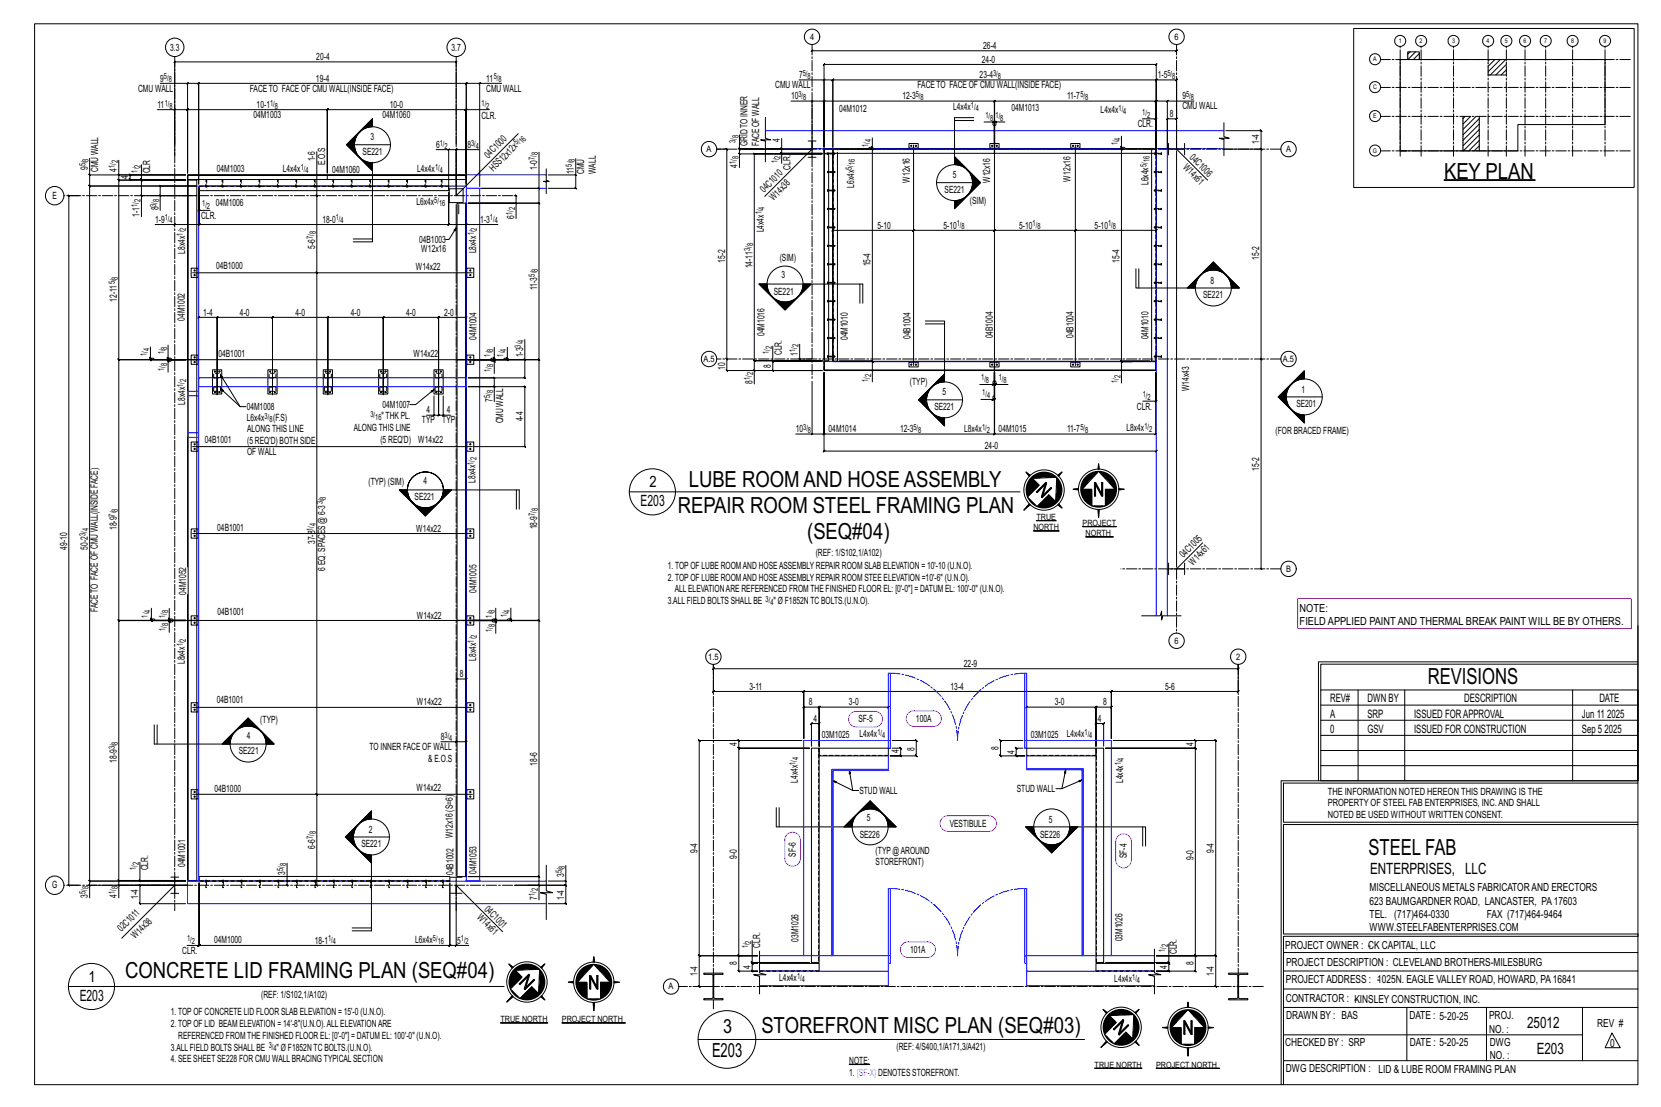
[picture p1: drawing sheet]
<svg xmlns="http://www.w3.org/2000/svg" width="914mm" height="610mm" viewBox="0 0 914 610" stroke-linecap="round" stroke-linejoin="round" font-family="sans-serif">
<defs><g id="words">
<g font-size="12.2">
<text x="795" y="98">KEY PLAN</text>
<text x="379" y="268">LUBE ROOM AND HOSE ASSEMBLY</text>
<text x="373" y="282">REPAIR ROOM STEEL FRAMING PLAN</text>
<text x="444" y="297">(SEQ#04)</text>
<text x="786" y="377">REVISIONS</text>
<text x="753" y="471">STEEL FAB</text>
<text x="69" y="538">CONCRETE LID FRAMING PLAN (SEQ#04)</text>
<text x="419" y="569">STOREFRONT MISC PLAN (SEQ#03)</text>
</g>
<g font-size="10.7">
<text x="398" y="569">3</text>
<text x="392" y="582">E203</text>
</g>
<g font-size="8.6">
<text x="358" y="268">2</text>
<text x="353" y="279">E203</text>
<text x="754" y="481">ENTERPRISES, LLC</text>
<text x="49" y="541">1</text>
<text x="44" y="551">E203</text>
<text x="841" y="566">25012</text>
<text x="846" y="580">E203</text>
</g>
<g font-size="6.4">
<text x="732" y="386">REV#</text>
<text x="753" y="386">DWN BY</text>
<text x="806" y="386">DESCRIPTION</text>
<text x="880" y="386">DATE</text>
<text x="732" y="395">A</text>
<text x="753" y="395">SRP</text>
<text x="778" y="395">ISSUED FORAPPROVAL</text>
<text x="871" y="395">Jun 11</text>
<text x="885" y="395">2025</text>
<text x="732" y="404">0</text>
<text x="753" y="404">GSV</text>
<text x="778" y="404">ISSUED FOR CONSTRUCTION</text>
<text x="871" y="404">Sep 5</text>
<text x="883" y="404">2025</text>
</g>
<g font-size="6.1">
<text x="715" y="337">NOTE:</text>
<text x="715" y="344">FIELD APPLIED PAINT AND THERMAL BREAK PAINT WILL BE BY OTHERS.</text>
<text x="754" y="491">MISCELLANEOUS METALS FABRICATORAND ERECTORS</text>
<text x="754" y="498">623 BAUMGARDNER ROAD, LANCASTER, PA17603</text>
<text x="754" y="505">TEL. (717)464-0330</text>
<text x="819" y="505">FAX (717)464-9464</text>
<text x="754" y="513">WWW.STEELFABENTERPRISES.COM</text>
<text x="708" y="523">PROJECT OWNER : -CK CAPITAL, LLC</text>
<text x="708" y="532">PROJECT DESCRIPTION : CLEVELAND BROTHERS-MILESBURG</text>
<text x="708" y="541">PROJECTADDRESS : -1025N. EAGLE VALLEY ROAD, HOWARD, PA16841</text>
<text x="708" y="552">CONTRACTOR : -KINSLEY CONSTRUCTION, INC.</text>
<text x="708" y="561">DRAWN BY : BAS</text>
<text x="776" y="561">DATE : 5-20-25</text>
<text x="820" y="561">PROJ.</text>
<text x="820" y="569">NO. :</text>
<text x="879" y="566">REV #</text>
<text x="708" y="576">CHECKED BY : SRP</text>
<text x="776" y="576">DATE : 5-20-25</text>
<text x="820" y="576">DWG</text>
<text x="886" y="577">0</text>
<text x="820" y="583">NO. :</text>
<text x="708" y="590">DWG DESCRIPTION : LID &amp; LUBE ROOM FRAMING PLAN</text>
</g>
<g font-size="5.5">
<text x="94" y="28">3.3</text>
<text x="249" y="28">3.7</text>
<text x="541" y="27">26-4</text>
<text x="174" y="33">20-4</text>
<text x="541" y="34">24-0</text>
<text x="88" y="45">9</text>
<text x="174" y="45">19-4</text>
<text x="268" y="45">11</text>
<text x="440" y="43">7</text>
<text x="539" y="43">23-4</text>
<text x="637" y="43">1-5</text>
<text x="76" y="50">CMU WALL</text>
<text x="138" y="50">FACETO FACE OF CMU WALL(INSIDE FACE)</text>
<text x="268" y="50">CMU WALL</text>
<text x="427" y="49">CMU WALL</text>
<text x="505" y="49">FACETO FACE OF CMU WALL(INSIDE FACE)</text>
<text x="87" y="59">11</text>
<text x="141" y="59">10-1</text>
<text x="215" y="59">10-0</text>
<text x="435" y="55">10</text>
<text x="497" y="55">12-3</text>
<text x="587" y="55">11-7</text>
<text x="651" y="55">9</text>
<text x="139" y="65">04M1003</text>
<text x="211" y="65">04M1060</text>
<text x="265" y="65">CLR.</text>
<text x="462" y="62">04M1012</text>
<text x="525" y="61">L4x4x</text>
<text x="557" y="61">04M1013</text>
<text x="606" y="62">L4x4x</text>
<text x="644" y="64">8</text>
<text x="651" y="60">CMU WALL</text>
<text x="626" y="70">CLR.</text>
<text x="204" y="77">3</text>
<text x="240" y="81">6</text>
<text x="257" y="81">8</text>
<text x="411" y="81" transform="rotate(-90 411 81)">GRID TO INNER</text>
<text x="418" y="81" transform="rotate(-90 418 81)">FACE OF WALL</text>
<text x="429" y="78" transform="rotate(-90 429 78)">4</text>
<text x="693" y="79" transform="rotate(-90 693 79)">1-4</text>
<text x="173" y="89" transform="rotate(-90 173 89)">1-6</text>
<text x="200" y="85">SE221</text>
<text x="269" y="87" transform="rotate(-45 269 87)">04C10</text>
<text x="655" y="87" transform="rotate(45 655 87)">04C10</text>
<text x="48" y="94" transform="rotate(-90 48 94)">9</text>
<text x="54" y="95" transform="rotate(-90 54 95)">CMU WALL</text>
<text x="64" y="95" transform="rotate(-90 64 95)">4</text>
<text x="83" y="96" transform="rotate(-90 83 96)">CLR</text>
<text x="119" y="95">04M1003</text>
<text x="156" y="95">L4x4x</text>
<text x="179" y="91" transform="rotate(-90 179 91)">E.O.S</text>
<text x="183" y="95">04M1060</text>
<text x="230" y="95">L4x4x</text>
<text x="272" y="95" transform="rotate(-45 272 95)">HS 12x12x</text>
<text x="296" y="94" transform="rotate(-90 296 94)">1-0</text>
<text x="316" y="96" transform="rotate(-90 316 96)">11</text>
<text x="322" y="96" transform="rotate(-90 322 96)">CMU</text>
<text x="328" y="96" transform="rotate(-90 328 96)">WALL</text>
<text x="406" y="92" transform="rotate(-90 406 92)">4</text>
<text x="435" y="93" transform="rotate(-90 435 93)">CLR.</text>
<text x="651" y="92" transform="rotate(45 651 92)">W14x61</text>
<text x="71" y="99" transform="rotate(-90 71 99)">4</text>
<text x="501" y="101" transform="rotate(-90 501 101)">W12x16</text>
<text x="525" y="98">5</text>
<text x="545" y="101" transform="rotate(-90 545 101)">W12x16</text>
<text x="589" y="100" transform="rotate(-90 589 100)">W12x16</text>
<text x="632" y="102" transform="rotate(-90 632 102)">L6x4x</text>
<text x="664" y="96" transform="rotate(45 664 96)">6</text>
<text x="421" y="106" transform="rotate(-45 421 106)">04C1010</text>
<text x="470" y="103" transform="rotate(-90 470 103)">L6x4x</text>
<text x="520" y="106">SE221</text>
<text x="29" y="110">E</text>
<text x="119" y="114">04M1006</text>
<text x="229" y="113">L6x4x</text>
<text x="426" y="111" transform="rotate(-45 426 111)">W14x38</text>
<text x="534" y="113">(SIM)</text>
<text x="77" y="119" transform="rotate(-90 77 119)">1-1</text>
<text x="87" y="116" transform="rotate(-90 87 116)">8</text>
<text x="85" y="123">1-9</text>
<text x="111" y="121">CLR.</text>
<text x="177" y="123">18-0</text>
<text x="264" y="123">1-3</text>
<text x="283" y="120" transform="rotate(-90 283 120)">6</text>
<text x="483" y="126">5-10</text>
<text x="519" y="126">5-10</text>
<text x="561" y="126">5-10</text>
<text x="603" y="126">5-10</text>
<text x="420" y="128" transform="rotate(-90 420 128)">L4x4x</text>
<text x="173" y="137" transform="rotate(-90 173 137)">5-6</text>
<text x="231" y="134">04B1003</text>
<text x="102" y="140" transform="rotate(-90 102 140)">L8x4x</text>
<text x="232" y="139">W12x16</text>
<text x="262" y="139" transform="rotate(-90 262 139)">L8x4x</text>
<text x="429" y="144">(SIM)</text>
<text x="693" y="143" transform="rotate(-90 693 143)">15-2</text>
<text x="119" y="148">04B1000</text>
<text x="229" y="149">W14x22</text>
<text x="399" y="145" transform="rotate(-90 399 145)">15-2</text>
<text x="414" y="148" transform="rotate(-90 414 148)">14-11</text>
<text x="479" y="147" transform="rotate(-90 479 147)">15-4</text>
<text x="616" y="145" transform="rotate(-90 616 145)">15-4</text>
<text x="430" y="153">3</text>
<text x="296" y="160" transform="rotate(-90 296 160)">11-3</text>
<text x="666" y="156">8</text>
<text x="64" y="166" transform="rotate(-90 64 166)">12-11</text>
<text x="426" y="163">SE221</text>
<text x="662" y="164">SE221</text>
<text x="112" y="174">1-4</text>
<text x="132" y="174">4-0</text>
<text x="163" y="174">4-0</text>
<text x="193" y="174">4-0</text>
<text x="224" y="174">4-0</text>
<text x="244" y="174">2-0</text>
<text x="102" y="177" transform="rotate(-90 102 177)">04M1002</text>
<text x="421" y="185" transform="rotate(-90 421 185)">04M1016</text>
<text x="262" y="187" transform="rotate(-90 262 187)">04M1004</text>
<text x="467" y="187" transform="rotate(-90 467 187)">04M1010</text>
<text x="501" y="187" transform="rotate(-90 501 187)">04B1004</text>
<text x="547" y="186" transform="rotate(-90 547 186)">04B1004</text>
<text x="591" y="186" transform="rotate(-90 591 186)">04B1004</text>
<text x="632" y="187" transform="rotate(-90 632 187)">04M1010</text>
<text x="120" y="196">04B1001</text>
<text x="228" y="196">W14x22</text>
<text x="288" y="197" transform="rotate(-90 288 197)">1-3</text>
<text x="430" y="196" transform="rotate(-90 430 196)">CLR.</text>
<text x="439" y="196" transform="rotate(-90 439 196)">1</text>
<text x="399" y="204" transform="rotate(-90 399 204)">10</text>
<text x="424" y="202" transform="rotate(-90 424 202)">8</text>
<text x="414" y="211" transform="rotate(-90 414 211)">8</text>
<text x="501" y="212">(TYP)</text>
<text x="655" y="216" transform="rotate(-90 655 216)">W14x43</text>
<text x="271" y="221" transform="rotate(-90 271 221)">7</text>
<text x="519" y="218">5</text>
<text x="717" y="216">1</text>
<text x="102" y="223" transform="rotate(-90 102 223)">L8x4x</text>
<text x="136" y="226">04M1008</text>
<text x="211" y="225">04M1007</text>
<text x="235" y="228">4</text>
<text x="246" y="228">4</text>
<text x="514" y="226">SE221</text>
<text x="626" y="226">CLR.</text>
<text x="714" y="224">SE201</text>
<text x="136" y="232">L6x4x</text>
<text x="150" y="232">(F.S)</text>
<text x="210" y="231">&quot; THK PL.</text>
<text x="232" y="233">TYP</text>
<text x="243" y="233">TYP</text>
<text x="277" y="233" transform="rotate(-90 277 233)">CMU WALL</text>
<text x="288" y="232" transform="rotate(-90 288 232)">4-4</text>
<text x="136" y="238">ALONG THIS LINE</text>
<text x="195" y="237">ALONG THIS LINE</text>
<text x="438" y="238">10</text>
<text x="456" y="238">04M1014</text>
<text x="495" y="238">12-3</text>
<text x="531" y="238">L8x4x</text>
<text x="550" y="238">04M1015</text>
<text x="587" y="238">11-7</text>
<text x="620" y="237">L8x4x</text>
<text x="702" y="239">(FOR BRACED FRAME)</text>
<text x="113" y="244">04B1001</text>
<text x="136" y="244">(5 REQ'D) BOTH SIDE</text>
<text x="209" y="244">(5 REQ'D)</text>
<text x="230" y="244">W14x22</text>
<text x="136" y="251">OF WALL</text>
<text x="542" y="247">24-0</text>
<text x="693" y="259" transform="rotate(-90 693 259)">15-2</text>
<text x="203" y="267">(TYP) (SIM)</text>
<text x="233" y="266">4</text>
<text x="262" y="266" transform="rotate(-90 262 266)">L8x4x</text>
<text x="228" y="276">SE221</text>
<text x="64" y="292" transform="rotate(-90 64 292)">18-9</text>
<text x="120" y="292">04B1001</text>
<text x="229" y="293">W14x22</text>
<text x="296" y="292" transform="rotate(-90 296 292)">18-9</text>
<text x="173" y="300" transform="rotate(-90 173 300)">37-8</text>
<text x="661" y="298" transform="rotate(-45 661 298)">5</text>
<text x="37" y="303" transform="rotate(-90 37 303)">49-10</text>
<text x="48" y="303" transform="rotate(-90 48 303)">50-2</text>
<text x="449" y="306">(REF: 1/S102,1/A102)</text>
<text x="652" y="307" transform="rotate(-45 652 307)">04C10</text>
<text x="657" y="311" transform="rotate(-45 657 311)">W14x61</text>
<text x="179" y="314" transform="rotate(-90 179 314)">6 EQ. SPACES @ 6-3</text>
<text x="368" y="313">1. TOPOF LUBE ROOMAND HOSEASSEMBLYREPAIR ROOM SLAB ELEVATION = 10'-10 (U.N.O).</text>
<text x="368" y="320">2. TOPOF LUBE ROOMAND HOSEASSEMBLYREPAIR ROOM STEE ELEVATION =10'-6&quot; (U.N.O).</text>
<text x="102" y="328" transform="rotate(-90 102 328)">04M1052</text>
<text x="262" y="326" transform="rotate(-90 262 326)">04M1005</text>
<text x="371" y="326">ALLELEVATIONARE REFERENCED FROMTHE FINISHED FLOOR EL: [0'-0&quot;] = DATUM EL: 100'-0&quot; (U.N.O).</text>
<text x="368" y="333">3.ALLFIELD BOLTS SHALLBE</text>
<text x="426" y="333">&quot; Ø F1852N TC BOLTS.(U.N.O).</text>
<text x="54" y="337" transform="rotate(-90 54 337)">FACETO FACE OF CMU WALL(INSIDE FACE)</text>
<text x="120" y="339">04B1001</text>
<text x="229" y="341">W14x22</text>
<text x="102" y="366" transform="rotate(-90 102 366)">L8x4x</text>
<text x="262" y="364" transform="rotate(-90 262 364)">L8x4x</text>
<text x="531" y="367">22-9</text>
<text x="253" y="373">8</text>
<text x="413" y="380">3-11</text>
<text x="523" y="380">13-4</text>
<text x="641" y="380">5-6</text>
<text x="119" y="387">04B1001</text>
<text x="230" y="388">W14x22</text>
<text x="445" y="388">8</text>
<text x="467" y="388">3-0</text>
<text x="581" y="388">3-0</text>
<text x="607" y="388">8</text>
<text x="143" y="398">(TYP)</text>
<text x="448" y="397">4</text>
<text x="473" y="398">SF-5</text>
<text x="504" y="397">100A</text>
<text x="604" y="397">4</text>
<text x="136" y="407">4</text>
<text x="243" y="407">8</text>
<text x="452" y="406">03M1025</text>
<text x="473" y="406">L4x4x</text>
<text x="567" y="406">03M1025</text>
<text x="587" y="406">L4x4x</text>
<text x="203" y="413">TO INNER FACE OF WALL</text>
<text x="406" y="411" transform="rotate(-90 406 411)">4</text>
<text x="503" y="413" transform="rotate(-90 503 413)">8</text>
<text x="550" y="413" transform="rotate(-90 550 413)">8</text>
<text x="657" y="411" transform="rotate(-90 657 411)">4</text>
<text x="131" y="415">SE221</text>
<text x="236" y="420">&amp; E.O.S</text>
<text x="495" y="415" transform="rotate(-90 495 415)">4</text>
<text x="558" y="415" transform="rotate(-90 558 415)">4</text>
<text x="64" y="420" transform="rotate(-90 64 420)">18-9</text>
<text x="296" y="422" transform="rotate(-90 296 422)">18-6</text>
<text x="439" y="431" transform="rotate(-90 439 431)">L4x4x</text>
<text x="618" y="431" transform="rotate(-90 618 431)">L4x4x</text>
<text x="118" y="436">04B1000</text>
<text x="229" y="436">W14x22</text>
<text x="473" y="437">STUD WALL</text>
<text x="560" y="436">STUD WALL</text>
<text x="731" y="438">THE INFORMATION NOTED HEREON THIS DRAWING IS THE</text>
<text x="731" y="444">PROPERTY OF STEEL FAB ENTERPRISES, INC.AND SHALL</text>
<text x="477" y="452">5</text>
<text x="523" y="455">VESTIBULE</text>
<text x="577" y="453">5</text>
<text x="731" y="451">NOTED BE USED WITHOUT WRITTEN CONSENT.</text>
<text x="203" y="459">2</text>
<text x="249" y="462" transform="rotate(-90 249 462)">W12x16 (S=6)</text>
<text x="473" y="461">SE226</text>
<text x="573" y="461">SE226</text>
<text x="173" y="467" transform="rotate(-90 173 467)">6-6</text>
<text x="199" y="466">SE221</text>
<text x="384" y="470" transform="rotate(-90 384 470)">9-4</text>
<text x="406" y="473" transform="rotate(-90 406 473)">9-0</text>
<text x="438" y="472" transform="rotate(-90 438 472)">SF-6</text>
<text x="482" y="470">(TYP@AROUND</text>
<text x="620" y="473" transform="rotate(-90 620 473)">SF-4</text>
<text x="657" y="474" transform="rotate(-90 657 474)">9-0</text>
<text x="668" y="470" transform="rotate(-90 668 470)">9-4</text>
<text x="82" y="479" transform="rotate(-90 82 479)">CLR.</text>
<text x="102" y="477" transform="rotate(-90 102 477)">04M1001</text>
<text x="482" y="477">STOREFRONT)</text>
<text x="157" y="482" transform="rotate(-90 157 482)">3</text>
<text x="250" y="482" transform="rotate(-90 250 482)">04B1002</text>
<text x="262" y="481" transform="rotate(-90 262 481)">04M1053</text>
<text x="310" y="483" transform="rotate(-90 310 483)">3</text>
<text x="29" y="489">G</text>
<text x="48" y="494" transform="rotate(-90 48 494)">3</text>
<text x="64" y="494" transform="rotate(-90 64 494)">4</text>
<text x="76" y="495" transform="rotate(-90 76 495)">1-4</text>
<text x="296" y="496" transform="rotate(-90 296 496)">7</text>
<text x="310" y="495" transform="rotate(-90 310 495)">1-4</text>
<text x="266" y="501" transform="rotate(45 266 501)">04C10</text>
<text x="262" y="505" transform="rotate(45 262 505)">W14x61</text>
<text x="67" y="513" transform="rotate(-45 67 513)">02C101</text>
<text x="275" y="510" transform="rotate(45 275 510)">1</text>
<text x="74" y="517" transform="rotate(-45 74 517)">W14x38</text>
<text x="118" y="519">04M1000</text>
<text x="173" y="520">18-1</text>
<text x="229" y="519">L6x4x</text>
<text x="252" y="520">5</text>
<text x="419" y="522" transform="rotate(-90 419 522)">CLR.</text>
<text x="440" y="519" transform="rotate(-90 440 519)">03M1026</text>
<text x="618" y="518" transform="rotate(-90 618 518)">03M1026</text>
<text x="100" y="525">CLR.</text>
<text x="501" y="525">101A</text>
<text x="648" y="525" transform="rotate(-90 648 525)">CLR.</text>
<text x="406" y="532" transform="rotate(-90 406 532)">8</text>
<text x="413" y="534" transform="rotate(-90 413 534)">4</text>
<text x="642" y="534" transform="rotate(-90 642 534)">4</text>
<text x="657" y="532" transform="rotate(-90 657 532)">8</text>
<text x="384" y="537" transform="rotate(-90 384 537)">1-4</text>
<text x="668" y="537" transform="rotate(-90 668 537)">1-4</text>
<text x="429" y="540">L4x4x</text>
<text x="613" y="541">L4x4x</text>
<text x="144" y="550">(REF: 1/S102,1/A102)</text>
<text x="94" y="559">1. TOPOF CONCRETE LID FLOOR SLAB ELEVATION = 15'-0 (U.N.O).</text>
<text x="94" y="566">2. TOPOF LID BEAM ELEVATION = 14'-8&quot;(U.N.O).ALLELEVATIONARE</text>
<text x="98" y="572">REFERENCED FROMTHE FINISHED FLOOR EL: [0'-0&quot;] = DATUM EL: 100'-0&quot; (U.N.O).</text>
<text x="94" y="579">3.ALLFIELD BOLTS SHALLBE</text>
<text x="152" y="579">&quot; Ø F1852N TC BOLTS.(U.N.O).</text>
<text x="494" y="578">(REF: 4/S400,1/A171,3/A421)</text>
<text x="94" y="585">4. SEE SHEET SE228 FOR CMU WALLBRACING TYPICALSECTION</text>
<text x="468" y="586">NOTE:</text>
<text x="468" y="592">1. (SF-X) DENOTES STOREFRONT.</text>
</g>
<g font-size="4.9">
<text x="446" y="22">4</text>
<text x="647" y="22">6</text>
<text x="389" y="84">A</text>
<text x="708" y="84">A</text>
<text x="387" y="199">A.5</text>
<text x="706" y="199">A.5</text>
<text x="708" y="315">B</text>
<text x="647" y="354">6</text>
<text x="390" y="363">1.5</text>
<text x="681" y="363">2</text>
<text x="368" y="545">A</text>
</g>
<g font-size="4.8">
<text x="571" y="286">TRUE</text>
<text x="569" y="292">NORTH</text>
<text x="596" y="290">PROJECT</text>
<text x="598" y="295">NORTH</text>
<text x="275" y="563">TRUE NORTH</text>
<text x="309" y="563">PROJECT NORTH</text>
<text x="603" y="588">TRUE NORTH</text>
<text x="636" y="588">PROJECT NORTH</text>
</g>
<g font-size="4.7">
<text x="442" y="42">5/</text>
<text x="547" y="42">3/</text>
<text x="643" y="42">5/</text>
<text x="90" y="44">5/</text>
<text x="93" y="45">8</text>
<text x="272" y="44">5/</text>
<text x="274" y="45">8</text>
<text x="445" y="43">8</text>
<text x="549" y="43">8</text>
<text x="645" y="43">8</text>
<text x="440" y="53">3/</text>
<text x="504" y="53">5/</text>
<text x="595" y="53">5/</text>
<text x="653" y="53">5/</text>
<text x="91" y="58">1/</text>
<text x="93" y="60">8</text>
<text x="149" y="58">1/</text>
<text x="151" y="60">8</text>
<text x="265" y="58">1/</text>
<text x="268" y="60">2</text>
<text x="442" y="55">8</text>
<text x="507" y="55">8</text>
<text x="535" y="60">1/</text>
<text x="597" y="55">8</text>
<text x="656" y="55">8</text>
<text x="537" y="61">4</text>
<text x="542" y="65">1/</text>
<text x="548" y="65">1/</text>
<text x="616" y="61">1/</text>
<text x="618" y="63">4</text>
<text x="629" y="63">1/</text>
<text x="631" y="65">2</text>
<text x="545" y="67">8</text>
<text x="551" y="67">8</text>
<text x="407" y="76" transform="rotate(-90 407 76)">8</text>
<text x="617" y="78" transform="rotate(-90 617 78)">4</text>
<text x="242" y="80">1/</text>
<text x="245" y="82">2</text>
<text x="259" y="80">3/</text>
<text x="262" y="82">4</text>
<text x="285" y="80" transform="rotate(-45 285 80)">5/</text>
<text x="288" y="79" transform="rotate(-45 288 79)">16</text>
<text x="405" y="79" transform="rotate(-90 405 79)">3/</text>
<text x="478" y="81" transform="rotate(-90 478 81)">1/</text>
<text x="480" y="78" transform="rotate(-90 480 78)">4</text>
<text x="615" y="80" transform="rotate(-90 615 80)">1/</text>
<text x="49" y="89" transform="rotate(-90 49 89)">8</text>
<text x="294" y="88" transform="rotate(-90 294 88)">7/</text>
<text x="296" y="86" transform="rotate(-90 296 86)">8</text>
<text x="316" y="89" transform="rotate(-90 316 89)">8</text>
<text x="407" y="88" transform="rotate(-90 407 88)">8</text>
<text x="428" y="90" transform="rotate(-90 428 90)">1/</text>
<text x="430" y="87" transform="rotate(-90 430 87)">2</text>
<text x="633" y="89" transform="rotate(-90 633 89)">16</text>
<text x="47" y="92" transform="rotate(-90 47 92)">5/</text>
<text x="63" y="93" transform="rotate(-90 63 93)">1/</text>
<text x="65" y="90" transform="rotate(-90 65 90)">2</text>
<text x="76" y="95" transform="rotate(-90 76 95)">1/</text>
<text x="77" y="92" transform="rotate(-90 77 92)">2</text>
<text x="166" y="94">1/</text>
<text x="168" y="95">4</text>
<text x="240" y="94">1/</text>
<text x="242" y="95">4</text>
<text x="315" y="92" transform="rotate(-90 315 92)">5/</text>
<text x="405" y="90" transform="rotate(-90 405 90)">1/</text>
<text x="469" y="94" transform="rotate(-90 469 94)">5/</text>
<text x="471" y="91" transform="rotate(-90 471 91)">16</text>
<text x="631" y="92" transform="rotate(-90 631 92)">5/</text>
<text x="77" y="111" transform="rotate(-90 77 111)">2</text>
<text x="86" y="114" transform="rotate(-90 86 114)">3/</text>
<text x="88" y="111" transform="rotate(-90 88 111)">8</text>
<text x="111" y="114">1/</text>
<text x="239" y="112">5/</text>
<text x="242" y="113">16</text>
<text x="76" y="114" transform="rotate(-90 76 114)">1/</text>
<text x="114" y="115">2</text>
<text x="282" y="118" transform="rotate(-90 282 118)">1/</text>
<text x="284" y="116" transform="rotate(-90 284 116)">2</text>
<text x="419" y="118" transform="rotate(-90 419 118)">1/</text>
<text x="421" y="115" transform="rotate(-90 421 115)">4</text>
<text x="91" y="121">1/</text>
<text x="93" y="123">4</text>
<text x="185" y="121">1/</text>
<text x="187" y="123">4</text>
<text x="270" y="121">1/</text>
<text x="272" y="123">4</text>
<text x="527" y="125">1/</text>
<text x="568" y="125">1/</text>
<text x="610" y="125">1/</text>
<text x="101" y="130" transform="rotate(-90 101 130)">1/</text>
<text x="102" y="127" transform="rotate(-90 102 127)">2</text>
<text x="172" y="132" transform="rotate(-90 172 132)">7/</text>
<text x="174" y="129" transform="rotate(-90 174 129)">8</text>
<text x="261" y="130" transform="rotate(-90 261 130)">1/</text>
<text x="263" y="127" transform="rotate(-90 263 127)">2</text>
<text x="529" y="126">8</text>
<text x="571" y="126">8</text>
<text x="613" y="126">8</text>
<text x="415" y="136" transform="rotate(-90 415 136)">8</text>
<text x="413" y="138" transform="rotate(-90 413 138)">3/</text>
<text x="296" y="150" transform="rotate(-90 296 150)">8</text>
<text x="65" y="154" transform="rotate(-90 65 154)">8</text>
<text x="294" y="152" transform="rotate(-90 294 152)">5/</text>
<text x="63" y="157" transform="rotate(-90 63 157)">5/</text>
<text x="287" y="191" transform="rotate(-90 287 191)">3/</text>
<text x="288" y="189" transform="rotate(-90 288 189)">4</text>
<text x="440" y="191" transform="rotate(-90 440 191)">2</text>
<text x="81" y="196" transform="rotate(-90 81 196)">1/</text>
<text x="82" y="194" transform="rotate(-90 82 194)">4</text>
<text x="90" y="195" transform="rotate(-90 90 195)">1/</text>
<text x="92" y="193" transform="rotate(-90 92 193)">8</text>
<text x="270" y="196" transform="rotate(-90 270 196)">1/</text>
<text x="272" y="194" transform="rotate(-90 272 194)">8</text>
<text x="277" y="196" transform="rotate(-90 277 196)">1/</text>
<text x="279" y="194" transform="rotate(-90 279 194)">4</text>
<text x="423" y="195" transform="rotate(-90 423 195)">1/</text>
<text x="425" y="192" transform="rotate(-90 425 192)">2</text>
<text x="438" y="194" transform="rotate(-90 438 194)">1/</text>
<text x="92" y="202" transform="rotate(-90 92 202)">8</text>
<text x="272" y="202" transform="rotate(-90 272 202)">8</text>
<text x="90" y="204" transform="rotate(-90 90 204)">1/</text>
<text x="270" y="205" transform="rotate(-90 270 205)">1/</text>
<text x="413" y="209" transform="rotate(-90 413 209)">1/</text>
<text x="415" y="207" transform="rotate(-90 415 207)">2</text>
<text x="480" y="208" transform="rotate(-90 480 208)">2</text>
<text x="540" y="209">1/</text>
<text x="550" y="209">1/</text>
<text x="617" y="208" transform="rotate(-90 617 208)">2</text>
<text x="101" y="213" transform="rotate(-90 101 213)">1/</text>
<text x="102" y="210" transform="rotate(-90 102 210)">2</text>
<text x="478" y="210" transform="rotate(-90 478 210)">1/</text>
<text x="543" y="211">8</text>
<text x="552" y="211">8</text>
<text x="615" y="211" transform="rotate(-90 615 211)">1/</text>
<text x="270" y="219" transform="rotate(-90 270 219)">5/</text>
<text x="272" y="217" transform="rotate(-90 272 217)">8</text>
<text x="541" y="218">1/</text>
<text x="543" y="219">4</text>
<text x="629" y="219">1/</text>
<text x="632" y="220">2</text>
<text x="146" y="230">3/</text>
<text x="148" y="232">8</text>
<text x="204" y="230">3/</text>
<text x="207" y="231">16</text>
<text x="442" y="237">3/</text>
<text x="445" y="238">8</text>
<text x="503" y="237">5/</text>
<text x="505" y="238">8</text>
<text x="541" y="237">1/</text>
<text x="543" y="238">2</text>
<text x="595" y="237">5/</text>
<text x="597" y="238">8</text>
<text x="630" y="236">1/</text>
<text x="633" y="238">2</text>
<text x="261" y="256" transform="rotate(-90 261 256)">1/</text>
<text x="262" y="253" transform="rotate(-90 262 253)">2</text>
<text x="179" y="275" transform="rotate(-90 179 275)">8</text>
<text x="65" y="282" transform="rotate(-90 65 282)">8</text>
<text x="178" y="278" transform="rotate(-90 178 278)">3/</text>
<text x="296" y="282" transform="rotate(-90 296 282)">8</text>
<text x="63" y="284" transform="rotate(-90 63 284)">7/</text>
<text x="294" y="284" transform="rotate(-90 294 284)">7/</text>
<text x="49" y="293" transform="rotate(-90 49 293)">4</text>
<text x="172" y="292" transform="rotate(-90 172 292)">1/</text>
<text x="174" y="290" transform="rotate(-90 174 290)">4</text>
<text x="47" y="295" transform="rotate(-90 47 295)">3/</text>
<text x="421" y="331">3/</text>
<text x="424" y="333">4</text>
<text x="81" y="340" transform="rotate(-90 81 340)">1/</text>
<text x="83" y="337" transform="rotate(-90 83 337)">4</text>
<text x="91" y="340" transform="rotate(-90 91 340)">1/</text>
<text x="93" y="338" transform="rotate(-90 93 338)">8</text>
<text x="271" y="340" transform="rotate(-90 271 340)">1/</text>
<text x="272" y="337" transform="rotate(-90 272 337)">8</text>
<text x="279" y="340" transform="rotate(-90 279 340)">1/</text>
<text x="281" y="337" transform="rotate(-90 281 337)">4</text>
<text x="91" y="347" transform="rotate(-90 91 347)">1/</text>
<text x="93" y="345" transform="rotate(-90 93 345)">8</text>
<text x="272" y="345" transform="rotate(-90 272 345)">8</text>
<text x="102" y="353" transform="rotate(-90 102 353)">2</text>
<text x="261" y="354" transform="rotate(-90 261 354)">1/</text>
<text x="263" y="351" transform="rotate(-90 263 351)">2</text>
<text x="271" y="348" transform="rotate(-90 271 348)">1/</text>
<text x="101" y="356" transform="rotate(-90 101 356)">1/</text>
<text x="245" y="406">3/</text>
<text x="247" y="408">4</text>
<text x="483" y="405">1/</text>
<text x="486" y="406">4</text>
<text x="597" y="405">1/</text>
<text x="600" y="407">4</text>
<text x="63" y="413" transform="rotate(-90 63 413)">3/</text>
<text x="65" y="410" transform="rotate(-90 65 410)">8</text>
<text x="440" y="419" transform="rotate(-90 440 419)">4</text>
<text x="619" y="419" transform="rotate(-90 619 419)">4</text>
<text x="438" y="421" transform="rotate(-90 438 421)">1/</text>
<text x="617" y="421" transform="rotate(-90 617 421)">1/</text>
<text x="172" y="462" transform="rotate(-90 172 462)">7/</text>
<text x="174" y="459" transform="rotate(-90 174 459)">8</text>
<text x="75" y="479" transform="rotate(-90 75 479)">1/</text>
<text x="76" y="477" transform="rotate(-90 76 477)">2</text>
<text x="156" y="480" transform="rotate(-90 156 480)">5/</text>
<text x="157" y="477" transform="rotate(-90 157 477)">8</text>
<text x="311" y="478" transform="rotate(-90 311 478)">8</text>
<text x="309" y="481" transform="rotate(-90 309 481)">5/</text>
<text x="49" y="490" transform="rotate(-90 49 490)">8</text>
<text x="65" y="490" transform="rotate(-90 65 490)">8</text>
<text x="296" y="491" transform="rotate(-90 296 491)">2</text>
<text x="47" y="492" transform="rotate(-90 47 492)">5/</text>
<text x="63" y="492" transform="rotate(-90 63 492)">1/</text>
<text x="294" y="494" transform="rotate(-90 294 494)">1/</text>
<text x="103" y="518">1/</text>
<text x="106" y="520">2</text>
<text x="181" y="518">1/</text>
<text x="183" y="520">4</text>
<text x="238" y="518">5/</text>
<text x="241" y="520">16</text>
<text x="254" y="518">1/</text>
<text x="256" y="520">2</text>
<text x="414" y="520" transform="rotate(-90 414 520)">2</text>
<text x="643" y="522" transform="rotate(-90 643 522)">2</text>
<text x="412" y="522" transform="rotate(-90 412 522)">1/</text>
<text x="641" y="524" transform="rotate(-90 641 524)">1/</text>
<text x="439" y="539">1/</text>
<text x="623" y="540">1/</text>
<text x="441" y="541">4</text>
<text x="626" y="541">4</text>
<text x="148" y="577">3/</text>
<text x="151" y="579">4</text>
</g>
<g font-size="3.5">
<text x="770" y="24">1</text>
<text x="782" y="24">2</text>
<text x="799" y="24">3</text>
<text x="818" y="24">4</text>
<text x="828" y="24">5</text>
<text x="839" y="24">6</text>
<text x="850" y="24">7</text>
<text x="865" y="24">8</text>
<text x="883" y="24">9</text>
<text x="756" y="34">A</text>
<text x="756" y="49">C</text>
<text x="756" y="65">E</text>
<text x="756" y="84">G</text>
</g>
</g></defs>
<g fill="none" stroke="#000" stroke-width=".55">
<path d="M19 13h883v584h-883zM745 16h155v87h-155zM447 28h201h-1l1-1v1M448 27l-1 1zM771 33h113v36h-48v14h-65zM776 29l-1 1M779 29l-4 4v-4h6v4M781 32v1M781 29l-3 4M820 33l-1 1M823 33l-4 4M826 33l-7 6"/>
<path d="M829 33l-9 8M829 38l-3 3M829 35l-6 6M88 46h15v49v-35h1l-1 1v-1h-7M103 46l1-1zM103 46h6l1-1-1 1v55v-55l1-1-1 1h148h-1l1-1v1v55M264 46v-1v1zM264 46h-7v-1l-1 1h1v55v-19h7M276 46h-12v57M435 56h12v25M440 44h14v37M447 56v-1z"/>
<path d="M447 56h7h-1l1-1v26v-25h-1l1-1v1h93l1-1-1 26v-12v-2h-5M454 44h4v1l1-1h-1v37M454 44l-1 1zM643 56v-1l-1 1zM643 56h-6v-1l-1 1h1v26M648 44v21l-1 1 1-1h-5l-1 1 1-1v17v-26h14M819 41h10M87 60h9v26M96 61l1-1zM96 79v-45h1h-1h155h1h-1v45M191 80l14 14M195 80h20"/>
<path d="M195 79v1M195 79l-1 1 1 1M195 78l-1 2 1 1M195 78l-2 2 2 2M195 77l-2 3 2 2M196 77l-3 3 3 2M196 77l-3 3 3 3M196 77l-4 3 4 3M196 76l-4 4 4 3M196 75l-4 5 4 4M197 74l-6 6 6 5M202 70l3-3-3 3"/>
<path d="M205 70v-5l-14 15 14 14M205 69v1M205 68l-1 2M205 67l-4 4M205 68l-2 2M205 66l-4 5M205 66l-5 5M205 66l-14 14 14 14-14-14zM205 67l-3 3M205 69l-1 1M205 66l-6 6M256 61l1-1z"/>
<path d="M257 60l-1 1v-1v35v-35h1l-1 1v-1h-76h1l-1 1v-1v35v-35h1l-1 1v-1h-77h1l-1 1v-1v35M269 60h-12v35M285 74l-34 34 1-26-1 1v-1h-4M407 74v8h13M421 65v11l3 1h-5l2 1v11M430 76v6h-8M445 78h4M447 78v9M480 76v5h-1l-1 1h-5M500 79h5v3h-5zM503 80v121M525 66h11"/>
<path d="M536 65h-11v21l15 15-15 14 1-5M545 79h5v3h-5zM547 67l-1 1zM547 67v1l1-1-1 12v-12v1l1-1h-1h1M547 80v121M548 67h1l-1 1zM553 67h-5v2v12v-25h-1l1-1v1h88l1-1-1 26M589 79h6v3h-6zM592 80v121M617 75v6h2l1 1h15M629 65h7v17M636 65h1l-1 1z"/>
<path d="M636 65v1l1-1v17M643 79v6M652 79v6M674 68v7l3 1h-6l3 1v9M675 72h19v-1l1 1h-1v10l1 1-1-1h-20M805 64v19M807 64l-2 1M810 64l-5 4M813 64l-8 7M814 77l-5 6M814 74l-8 9M814 71l-9 9"/>
<path d="M814 68l-9 9M814 65l-9 9M814 64v19M49 96l1 1zM49 87v9h53M49 96v6l1 1-1-1h59M65 96l1 1zM65 88v8h37M65 96v3l1 1-1-1h37M77 98l1 1zM78 91v8h24h-30l-1-1 1 1v-3v1l-1-1h1h30M78 99h-1l1 1v-1h24"/>
<path d="M102 99h-37l1 1-1-1v99h1h-1h37M102 99h-25l1 1v-1v9M103 99l1 99zM103 96v3zM103 96h77zM103 99h77M104 99h4v99h-4M174 96l1 1zM174 84v12M174 96v12v-1l1 1h-1M180 96h76zM180 96v3h76v-3"/>
<path d="M199 88l6 6M200 88l5 5M201 89l4 4M202 89l3 3M202 89l3 3-3-3M203 89l2 3M203 89l2 2M204 89l1 2M204 90l1 1M204 90h1M205 90h.1M205 94v39h-11"/>
<path d="M205 90v4M240 82h7v22M247 82v1zM257 82h-6h1l-1 1v-1v20M257 82l-1 1zM297 84v20h-32M301 93v6l1 1h-3h2v7M317 96v1zM317 87v9h-15M317 96v8v-1v1h-15M395 82h5l1 1-1-1v116v-1l1 1h-1v6h1h-1h53M407 84v1z"/>
<path d="M407 81v1zM407 92v-7h46h-38v-1l1 1h-1v114v-1l1 1h-1h38h-38v-1l1 1h-1v5M407 82v1v-1h40M430 84l1 1zM430 81l1 1zM430 82v2l1 1-1-1h23h-23l1 1h-1M445 87h4M447 82h-40v1v-1v3M447 82l-26 26M453 85h-23v5M454 85v114zM454 82v2z"/>
<path d="M454 82h93zM454 82v-47l-1 1 1-1h183l-1 1 1-1v47M454 85h2v114h-2M458 82v-38v1l1-1h-1h179l-1 1 1-1v38M461 84v115h-3v-115v115M480 81l1 1zM480 81v1h1h-19h18h1h-1v117v-1l1 1h-19h18v-1l1 1h-1l1 1-1-1v11M525 87l5 5M525 90l1 1M525 86l15 15-15 14 14-14zM525 88l3 3M525 88l4 3"/>
<path d="M525 89l2 2M525 87l6 5M525 87l14 14M525 89l3 2M525 90l2 1M525 87l6 6M534 95l5 6-5 5M534 96l5 5M535 96l4 5-4 4M535 97l3 4-3 3M535 98l3 3-3 3M535 98l3 3"/>
<path d="M535 98l2 3-2 2M535 99l2 2-2 2M535 99l2 2M535 99l2 2-2 1M535 99l1 2-1 1M535 100l1 1h-1h1M547 82v2h-93M548 82h88zM548 82v2h88l1-2v117h-3v-115M617 81l1 1zM617 82l1 1zM617 81v1h1h-1v117v-1l1 1h-1h16l-16-1 1 1h-1"/>
<path d="M637 81v-37l-1 1 1-1h11l-1 1 1-1v38M643 82h9M648 83v229M648 82l17 17M694 82l1 1-1-1v116v-1l1 1-1-1 1 1h-1v115M771 83h3M814 80l-2 3M44 108l-7-1 1 1v379h-1l1 1v-1h6M77 107l1 1zM88 107l1 1zM103 108h-15v8M108 102h-59l1 1-1-1v383l1 1-1-1h53"/>
<path d="M108 102h-20l1 1-1-1v6M108 108h-30v11M109 103v13l1-1v1M110 102h137v3h-137zM110 116v-1l-1 1zM110 106v18v-1l-1 1h1h-14l1-1-1 1h-11M116 116h-6v-12l-1 20 1-1v1h137v-1v1v-18v18v-1v1h10h-1l1-1v1h17M174 108v-1l1 1h-1v42l1 1-1-1 1 1-1-1v287l1 1-1-1 1 1-1-1v50l1 1-1-1M247 104h8v8h-8zM251 113v36M253 113v5M256 112l1 86z"/>
<path d="M256 112h-4v86h4M283 108h1v-1l1 1h-1v4M284 111l1 1zM296 103l1 1zM297 104v8l-1-1 1 1h-39M516 101h19M526 110l-1 1M527 110l-2 2M528 110l-3 3M529 110l-4 3M530 110l-5 4 4-4M530 109l-5 5"/>
<path d="M531 109l-6 5M535 100l1 1M536 101h-1M537 101l-2 1M538 101l-3 2M539 101l-5 4M539 101l-14 14M194 132h11M251 125l-4 7h-2M284 120v-8h-26h39l-1-1 1 1v86h-1h1h-39M458 127l1-1-1 1h45h-1l1-1-1 1 1-1v1h44l1-1-1 1 1-1-1 1h45h-1l1-1-1 1 1-1v1h45h-1l1-1v1M105 148h4v5h-4z"/>
<path d="M106 150h154M257 148h4v5h-4zM418 156l14 14 14-14-14 15zM418 156l14 14M418 156l6 6M419 156l5 6M419 156l4 5M419 156l4 4M420 156l3 4M420 156l3 3M421 156l1 2M421 156l1 1"/>
<path d="M422 156v1M442 156v1M443 156l-1 1M443 156l-1 2M444 156l-2 2M444 156l-2 3M445 156l-3 3M445 156l-4 4M445 156l-4 5M446 156l-5 6M446 156l-6 6M447 156h-29l14 15 15-15h28v11"/>
<path d="M473 156v11M625 148v11h29M627 148v11M654 159h24M654 159l14-14 14 14M658 158v1M658 158l-1 1M658 157l-1 2M658 157l-2 2M658 156l-2 3M659 155l-4 4M659 154l-4 5"/>
<path d="M659 154l-5 5M660 153l-6 6M663 150l5-5 5 5M664 149l4-3 4 3M664 149l4-3 3 3M665 149l3-3 3 3M666 149l2-2 2 2M667 149l1-1 1 1M668 147l2 2M668 147l-2 2M668 148v1M668 146l3 3"/>
<path d="M668 148l-1 1M668 144l14 15-14-14-14 14M668 147l1 2M668 148l1 1M672 150l-4-5-4 5M676 153l6 6M677 154l4 5M677 155l4 4M677 156l3 3M678 156l2 3M678 157l2 2M678 157l1 2"/>
<path d="M678 157l1 2-1-2M678 158l1 1M678 158l4 1-14-15-14 15M678 158v1M109 175l1-1zM109 175h11h-1l1-1v1v42v-42h-1l1-1v1h30v-1v1v42v-42v-1v1h30l1-1-1 1v42v-42l1-1-1 1h31v-1v1v42v-42v-1v1h30l1-1-1 1v42v-42l1-1-1 1h16h-1l1-1v1M427 165l5 5 5-5M427 165l5 5M428 165l4 5M428 166l4 3 4-3M429 166l3 3 4-3M429 166l3 3 3-3"/>
<path d="M430 166l2 3 3-3M430 166l2 2 2-2M431 166l1 2 2-2M431 166l1 2M431 166l1 1 1-1M431 166l1 1M432 166v1l1-1M432 166h1M433 166l-1 1M437 165l-5 5M509 177h11v29M509 178h11"/>
<path d="M82 197l1 1zM83 191v6h1l1 1h17M83 197v1h-1l1 1v-1h19M92 198l1 1zM92 197l1 1zM93 197v1h-1l1 1v-1h10h-10h-1l1 1v-1v1M93 190v7h1l1 1h7M102 198h-37l1 1-1-1v144v-1l1 1h-1h37M102 198h-7l-1 1h-1v6M104 198h4v144h-4M105 196h4v5h-4zM106 198h154"/>
<path d="M256 198l1 144zM256 198h-4v144h4M257 196h4v5h-4zM258 198h39h-1l1 1v-1v144l-1-1 1 1h-39M258 198h12l1 1h1v7M261 198h11l1 1-1-1v1M272 198l1 1zM272 197l1 1zM272 191v6h-1l-1 1h-12M272 197v1l1 1-1-1h-11M279 197l1 1zM279 191v6h-1l-1 1h-19"/>
<path d="M279 197v1l1 1-1-1h-21M289 198h.1M289 198v10h-31h14h1h-1v5M289 187v11h-28M400 197l1 1zM425 198l1 1zM425 191v8h28h-13h1l-1-1v1v-1M425 199h1h-1h28h-28h1h-1v5h1h-1h28M440 197l1 1zM440 190v8h7M454 199v5v-5h93v5M500 200h5v2h-5z"/>
<path d="M545 200h5v2h-5zM589 200h6v2h-6zM617 199l1 1zM623 199h-6v12M117 204h5v13h-5zM121 206l11 18h3M121 214l11 10M147 204h6v13h-6zM178 204h5v13h-5zM208 204h6v13h-6zM239 204h5v13h-5zM239 218v11h-4"/>
<path d="M239 215l-10 8h-3M244 218v11h4M272 213h1zM415 204h1zM447 210v29h-9M453 204h-38v7M454 204h93zM454 205v43l-1 1 1-1h183l-1 1 1-1M510 220v1M510 219l-1 1 1 1M510 219l-1 1 1 2M510 219l-1 1"/>
<path d="M510 218l-2 2M510 218l-2 2 2 2M510 218l-2 2 2 3M511 217l-3 3 3 3M511 217l-4 3 4 3M511 217l-4 3 4 4M511 216l-4 4 4 4M511 215l-4 5 4 5M512 215l-6 5 6 5M520 206l-14 14 14 15v-5M520 206l-14 14 14 14-14-14zM520 209l-1 1"/>
<path d="M520 207l-4 4M520 207l-3 4M520 207l-5 5M520 210h.1M520 206v4M520 210h-1M520 209l-2 1M520 206l-6 6M520 208l-2 3M520 208l-3 3M546 212l1-1zM547 212l1-1-1 1v-8v8l1-1-1 1h1"/>
<path d="M547 205v34h1h-1h-93h-1h1v-34v34h-1h1h-7M547 205v4v1v2h-8M547 205v13v2h-7M548 204h88zM548 204v-5h88v5M548 205v34h-1h1h88h1h-1v-34v16h-7M548 205v4v1v2h7M548 205v15v-1l-1 1h1h-1M548 212l1-1zM637 205v16v-1l-1 1M705 219l4 3M707 219l1 1"/>
<path d="M708 218v1M708 219h20M708 218l-1 1h1M708 217l-1 2M708 217l-1 2 1 1M708 217l-2 2 2 2M708 216l-2 3 2 2M709 216l-3 3 3 3M709 215l-4 4 4 3M709 215l-4 4 4 4M709 214l-4 5M709 214l-4 5 4 4"/>
<path d="M710 213l-6 6 6 5M718 209v-5l-14 15 14 14v-5M718 205l-14 14 14 14M718 204l-14 15 14 14-14-14zM718 204v1l-5 5M718 207l-2 2M718 208l-1 1M718 206l-3 3M718 205l-6 6M718 205l-4 5M718 206l-4 3M239 229v-1z"/>
<path d="M239 229h2l1-1-1 1v-12v12l1-1-1 1h3M244 229v-1zM272 221v-8h-14h31v33h-28M447 239h.1M506 220l14 14M508 220l2 2M510 220h.1M510 220h20M514 228l6 6M515 229l5 5M516 229l4 4M517 229l3 4"/>
<path d="M517 230l3 3M517 230l3 2M518 230l2 2M519 230l1 1M520 230h.1M546 220l1-1zM636 221l1-1-1 1zM712 227l6 5M713 227l5 5M714 227l4 5M714 228l4 4M715 228l3 3"/>
<path d="M716 228l2 3M716 228l2 2M716 228l2 2-1-2M717 228l1 1M718 228v1M105 243h4v5h-4zM106 246h154M257 243h4v5h-4zM565 260l2 2M585 260l-2 2M605 258v-1v1M605 257v-2v3"/>
<path d="M605 255l-1 3M220 270l14 14M220 270l14 14 14-14-14 14zM220 270l6 6M221 270l4 4M221 270l4 3M222 270l3 3M222 270l3 2M223 270l1 2M223 270l1 1M224 270h-4l14 14M224 270h.1"/>
<path d="M224 270h62v10M225 274l-4-4 5 5M229 278l5 5 5-5M230 279l4 4M230 279l4 4 4-4M231 279l3 4 4-4M231 279l3 3 3-3M232 279l2 3 3-3M232 279l2 3 2-3M232 279l2 2 2-2M232 280l2 1M233 280l1 1"/>
<path d="M233 280h1h1l-1 1M234 280h1M234 280h.1M235 280h-1M236 280l-2 1M238 279l-4 4M239 279l-5 4M244 270h.1M245 270l-1 1M246 270l-2 2M247 270l-3 3M247 270l-4 3"/>
<path d="M247 270l-4 4M248 270l-5 5M248 270l-6 6M248 270l-14 14M249 270l-15 14M284 270v10M346 271h216M566 261l1 1M567 277l-3 4 2-2M567 275l3 3M567 278l-1 1M567 262l-2-2 2 2"/>
<path d="M567 278l-3 3M568 263h14l-1 13-4-4-6 7-5-5M568 263l4 4-6 7M568 264a9 9 0 0 0-2 9M569 264a9 9 0 0 0-2 9M569 264a8 8 0 0 0-2 8M569 264l-2 4v4M570 265l-2 3v4M570 265l-2 3v3M570 265l-1 3v3M571 266l-2 2v2M571 266l-1 2-1 2"/>
<path d="M571 266l-1 3M572 267l-2 2M572 267l-1 1M576 266l-5 5 5-5-2 7 5-5v1l-5 5h-1l2-7M577 263h-3h-2M578 273l-2 1M578 263l-4-1-3 1M578 273l-3 2M579 274l-2 1h-2M579 269l-6 5 3-8-5 5M579 269l-5 5 2-8-5 5M579 274l-2 1-3 1"/>
<path d="M579 263a8 8 0 0 0-9 0M579 274l-2 2h-3M579 275l-3 1h-3M580 263a9 9 0 0 0-11 0M580 275l-3 2h-4M580 263a9 9 0 0 0-12 0M580 276a8 8 0 0 1-8 2M581 276a9 9 0 0 1-9 2M581 263a9 9 0 0 0-12-1 9 9 0 0 0-3 11M582 268v2l-1 3M582 267v3l-1 4M582 266a8 8 0 0 1-1 9"/>
<path d="M582 265a9 9 0 0 1-1 10M582 264a9 9 0 0 1-1 12M582 264a9 9 0 0 1 0 11 9 9 0 0 1-11 4M583 278v1M583 278l2 2-3-2M583 277l2 3M583 261v1l2-2-3 2M591 269l3 1M594 269h-2l2 1M594 269h-3h1M596 269l9-9 9 9h-5v10h-8M596 269h5v10"/>
<path d="M596 269a9 9 0 0 0 5 9M596 269a9 9 0 0 0 5 8M597 269a8 8 0 0 0 4 8M597 269l1 4 3 3M598 269v4l3 3M598 269l1 4 2 2M599 269v3l2 2M599 269l1 3 1 2M599 269l1 3 1 1M600 269l1 4M600 269l1 3M601 269v2"/>
<path d="M602 263l-2 2-2 2M602 262l-3 2-2 4M603 279h4M603 262a8 8 0 0 0-6 6M603 266v7v-7l3 6v-6h1v7h-1l-3-6M603 261a9 9 0 0 0-7 8M604 261a9 9 0 0 0-8 8M604 260a9 9 0 0 0-8 8 9 9 0 0 0 5 10M605 260a9 9 0 0 1 9 8 9 9 0 0 1-5 10M606 261a9 9 0 0 1 8 7 9 9 0 0 1-5 10M606 261a9 9 0 0 1 7 8M607 266v7l-4-7v7"/>
<path d="M607 262a8 8 0 0 1 6 6M607 262l3 2 2 4M608 263l2 2 1 2M609 269v2M609 269v3M610 269l-1 4M610 269v3l-1 1M611 269l-1 3-1 2M611 269v3l-2 3M612 269l-1 4-2 3M613 269a8 8 0 0 1-4 8M613 269a9 9 0 0 1-4 8"/>
<path d="M616 269h3M617 269l-1 1M619 269l-3 1M105 291h4v5h-4zM106 294h154M257 291h4v5h-4zM604 281l1 4M605 282v-1v4M605 281v4M662 299l-14 14M103 312l1-114v144l-1-14M643 310v6"/>
<path d="M643 313h9M652 310v6M694 313l1 1zM83 335v6h2l1 1h16M93 335v6h2v1h7M105 339h4v5h-4zM257 339h4v5h-4zM273 335v6h-2v1h-13M281 335v6h-1l-1 1h-21M628 339h11v-2v4l1-2h10M83 340l1 1zM83 341v1v-1l1 1h-1h19"/>
<path d="M93 342l1 1zM93 340l1 1zM93 341v1v-1l1 1h-1h10M102 342h-37v-1l1 1h-1v143v-1l1 1h-1h37h-25v-10M102 342h-7v1h-2v5M103 342l1 143zM103 342h-10v-1l1 1h-1v1M103 342h.1M104 342h4v143h-4M106 342h154M256 342l1 141zM256 342h-4v141h4"/>
<path d="M258 342h39l-1-1 1 1v141l-1-1 1 1h-39h39l-1-1 1 1v4M258 342h13v1h2v6M272 342l1 1zM272 340l1 1zM273 341v1l-1-1 1 1h-12h12l-1-1 1 1v1M281 340l1 1zM281 341v1v-1l1 1h-1h-23M902 345v85h-197M251 374h1zM252 374h5h-1h1M393 366v2l-1 1 1-1h289l-1 1 1-1v-2v15v-1l-1 1h1h-70v-1l-1 1h1v26v-26v-1l-1 1h1h-170l1-1-1 1v26v-26l1-1-1 1h-49v-1l-1 1h1zM727 380h175v50h-175z"/>
<path d="M748 380v50M773 380v50M866 380v50M902 366h-175v14M902 364h-176v66M85 399v11h37M87 399v11M105 387h4v5h-4zM106 390h154M135 400l2-2 1 2M135 400l2-1 1 1M136 400l1-1 1 1"/>
<path d="M136 400l1-1v1M136 400h1M257 387h4v5h-4zM489 389h1l-1 1v-1h-38l-1 1 1-1v22v-22l-1 1 1-1h-9h1l-1 1v-1v18M565 389h38v1l1-1h-1v22v-22v1l1-1h-1h9l-1 1 1-1v18M566 389l-1 1zM727 397h175M727 388h175M122 410l15-14 14 14-14-14zM123 410l14-14 14 14M127 410h.1M127 409l-1 1"/>
<path d="M127 408l-2 2M127 408l-2 2 2-2M127 407l-2 3M127 407l-3 3M127 406l-3 4M128 406l-5 4M128 405l-5 5M128 404l-5 6M129 404l-6 6M131 401l6-5 5 5M132 401l5-5 4 5M133 401l4-4 4 4"/>
<path d="M133 401l4-4 3 4M133 400l4-3 3 3M134 400l3-3 3 3M134 400l3-2 2 2M135 400l2-2 2 2M145 404l5 6M145 405l5 5M146 406l4 4M146 407l3 3M146 408l2 2M146 409l2 1M146 409l1 1"/>
<path d="M146 409l1 1h-25l15-15 14 15h-4M146 410h1M257 408l-1 1 1-1h-6h1l-1 1v-1h-8M384 407l1 1h56h-34l-1-1 1 1v4h-1l1 1v-1h39h-39h-1l1 1v-1v114h-1l1 1v-1h10h-32v1l-1-1h1v-118zM447 412h4v118h-4zM447 411v-13l-1 1 1-1h4l-1 1 1-1v13M451 412h38v4h-38zM491 408h13v-1l1 1h-1v8l1 1-1-1h-14h6v1l-1-1h1v-4v1l-1-1h1h-5M563 408h-12l-1-1 1 1v8h-1l1 1v-1h13h-5l1 1-1-1v-4l1 1-1-1h4M565 412h38v4h-38zM603 412h5v118h-5zM603 411v-13v1l1-1h-1h5l-1 1 1-1v13"/>
<path d="M613 408h56v-1l1 1h-1v118l1 1-1-1h-32h21l1 1-1-1v-114l1 1-1-1h-49h49l1 1-1-1v-4h1l-1-1v1zM727 413h175M727 405h175M105 435h4v5h-4zM106 437h154M251 438v44M257 435h4v5h-4zM459 430l10 5h4M468 424l1 11M587 424l-2 10h-4M596 430l-11 4M705 430v167"/>
<path d="M727 422h175M902 431h-195v22h195M195 460l-1 1M195 460l-2 1 2 1M195 459l-2 2M195 459l-2 2 2 2M195 458l-3 3 3 2M195 458l-3 3 3 3M195 457l-3 4 3 3M195 457l-3 4 3 4M195 457l-4 4 4 4M196 456l-5 5"/>
<path d="M196 456l-5 5 5 5M199 453l5-6-13 14 13 14M204 451v-1v1M204 451v-4l-14 14 14 14M204 447l-14 14 14 14-14-14zM204 449l-1 2M204 448l-4 4M204 449l-2 2M204 448l-3 4M204 450l-1 1M204 447l-5 6M204 447l-4 5"/>
<path d="M427 445v10h62M429 445v10M465 455l14-14 14 14h-4M469 455h.1M469 455h-1M469 454l-1 1M469 453l-2 2M470 452l-3 3M470 452l-4 3M470 451l-4 4M471 450l-6 5M474 447l5-5 5 5"/>
<path d="M475 446l4-4 4 4M476 446l3-3 4 3M476 446l3-3 3 3M477 446l2-3 2 3M477 446l2-2 2 2M478 446l1-2 2 2M478 446l1-2 1 2M479 445h1M479 445h.1M479 444l-2 2M479 445h-1M479 441l14 14-14-14-14 14"/>
<path d="M479 442l14 13M479 442l-5 5M479 442l5 5M479 443l-2 3M479 442l-14 13M479 443l3 3M487 450l6 5M488 451l4 4M488 452l4 3M488 452l3 3M489 453l2 2M489 453l2 2-2-2"/>
<path d="M489 454l1 1M489 455h.1M565 455l14 14 14-14-14 15zM565 455l6 6M566 455l4 5M566 455l4 4M567 455l2 3M567 455l2 2M568 455l1 2M568 455l1 1M569 455h-4l14 15 14-15M569 455h.1"/>
<path d="M589 457l1-2-1 2M589 455v1M590 455l-1 1M591 455l-2 2M591 455l-2 3M592 455l-4 4M592 455l-4 5M593 455l-6 6M593 455h-24v1M593 455h38v11M629 455v11M902 454h-195v60h195v2h-195v81"/>
<path d="M158 475v10v1v-1v2v1v-1M191 461l5 4M193 461l2 1M194 461l1 1M195 461h19M195 461h.1M195 460l-1 1h1M195 460l-1 1 1 1M199 469l5 6M200 470l4 4M201 470l3 4M201 470l3 3"/>
<path d="M202 470l2 3M202 471l2 2M203 471l1 2M203 471l1 1M204 471v1v-1M204 471h.1M204 475v38h-10M301 476v15l3 1h-6h3v14M311 477v8h-9M574 464l5 5 5-5M575 464l4 5 4-5M575 464l4 4 4-4"/>
<path d="M575 465l4 3 4-3M575 465l4 3M576 465l3 3M576 465l3 3 3-3M577 465l2 2 2-2M578 465l1 1 1-1M578 465l1 1M579 465h.1M580 465l-1 1M582 465l-3 3M49 487l1 1zM49 494v-7h54h-38v7"/>
<path d="M65 487l1 1zM77 484v1zM77 485v1v-1h25M94 483h4M94 492h4M96 483v9M102 498h-25v-1v1v-11v1v-1h19l-29 30M102 485h-37v-1l1 1h-1v2M102 485h-53l1 1-1-1v2M109 486v35h-6M110 483h138v2h-138zM248 483h6"/>
<path d="M248 492h6M251 483v9M291 487h20l1 1-1-1v11v-1l1 1h-10M296 487l1 1zM311 485l1 1zM311 485v2l1 1-1-1h-28h14v9M194 511h10M277 513l-26-26v34h7M414 518v12h32M643 520v10h-34M109 521l1-1zM109 521l1-1v1v-35v35h-1l1-1v1h138h-1l1-1v1v-35v35h-1l1-1v1h3"/>
<path d="M251 521l1-1-1 1zM280 531l3 2M281 532l1 1M282 533l-2-2 2 2M284 534h13l-1 13-3-4-7 7-5-5 6-7zM284 535a9 9 0 0 0-2 9M284 535a8 8 0 0 0-2 8M285 535l-2 4v4M285 536l-2 3v3M285 536l-1 3-1 3M286 536l-2 3v3M286 537l-1 2-1 2"/>
<path d="M286 537l-1 2v2M287 537l-2 3M287 538l-1 2M287 538l-1 1M291 537l-5 5 5-5h1l-3 7 5-5v1l-5 5 2-7M292 534h-2h-3M293 534l-3-1-4 1M294 539l-5 6 2-8-5 5M294 540l-5 5 2-8-5 5M294 534a8 8 0 0 0-9 0M295 534a9 9 0 0 0-10 0M296 534a9 9 0 0 0-11-1 9 9 0 0 0-3 11"/>
<path d="M296 534a9 9 0 0 0-11-1 9 9 0 0 0-4 11M297 538v3v3M297 537l1 4-1 4M297 537a8 8 0 0 1 0 9M297 536a9 9 0 0 1 0 10M297 535a9 9 0 0 1 0 11 9 9 0 0 1-10 3M297 534a9 9 0 0 1 1 12 9 9 0 0 1-11 3M298 533l2-2-2 2M299 532l-1 1M300 531l-2 2M324 535l-2 1-2 2M324 534l-3 2-2 3"/>
<path d="M325 533a8 8 0 0 0-6 7M325 538v7v-8l4 6v-6v8l-4-7M326 533a9 9 0 0 0-8 7M326 532a9 9 0 0 0-8 9M326 531a9 9 0 0 0-8 8 9 9 0 0 0 5 11M327 530v-1v1M327 531l-9 10h5v9h8v-9h5l-9-10M327 529v-2v3M327 527l-1 3M327 531a9 9 0 0 1 9 8 9 9 0 0 1-5 11M328 532a9 9 0 0 1 8 9M328 533a9 9 0 0 1 7 7"/>
<path d="M329 537v8l-4-8v8M329 533a8 8 0 0 1 6 7M329 534l4 2 1 3M330 535l2 1 2 2M387 536h11v1h-4h-1v12l1 1h4v1h-11v-1h5l1-1-1-12h-5zM409 526h-2h-1l1 1v-1v9l-1-1 1 1h10h-3h1l-1-1v1v-4h1l-1-1v1h3h-3h1l-1-1v1v-1M414 530l1 1zM417 526h-32h-1l1 1v-1v17h-1l1 1v-1h8M418 531h33v4h-33M418 524v12l4 1h-7l3 1v9M636 531h-33v4h33M636 523v13l3 1h-7l4 1v9"/>
<path d="M643 530l1 1zM643 530v1v-1l1 1h-1h-6h6v-1l1 1h-1v4v-1l1 1h-1h-6h21h1l-1-1v1v-9l1 1-1-1h-21h32l1 1-1-1v17l1 1-1-1h-9M676 536h11v1h-4h-1v12l1 1h4v1h-11v-1h5v-1v-12h-5zM707 535h195M707 525h195M38 543h240M282 548l-3 4 3-3M282 546l3 3M283 549l-4 3M293 544h-1M293 544l-2 1M294 544l-4 2"/>
<path d="M294 545l-2 1h-2M294 545l-2 1-2 1M294 545l-2 2h-3M295 545l-3 2h-3M295 546l-3 2h-4M296 546a8 8 0 0 1-8 2M296 547a9 9 0 0 1-9 2M298 549h1M298 549l2 2-2-2M298 548l2 3M313 541h3M316 541h-1h1"/>
<path d="M316 540l-3 1h2M318 541a9 9 0 0 0 5 8M319 541a8 8 0 0 0 4 7M319 541l1 4 3 3M320 541l1 3 2 3M320 541l1 3 2 2M321 541v3l2 2M321 541l1 2 1 2M322 541v2l1 2M322 541l1 3M322 541l1 2M323 541v1"/>
<path d="M325 550h4M326 552l1 5M327 552v2M327 552v5v-5M331 541v1M331 541v2M332 541l-1 3M332 541v2l-1 2M333 541l-1 2-1 2M333 541v3l-2 2M334 541l-1 3-2 2M334 541l-1 3-2 3"/>
<path d="M334 541l-1 4-2 3M335 541a8 8 0 0 1-4 7M335 541a9 9 0 0 1-4 8M336 541a9 9 0 0 1-5 8M338 540l3 1M338 541h3M339 541h-1M341 541h-3M607 556l3 2M608 557l1 1M609 558l-2-2 2 2M611 559h13v13l-4-4-7 7-5-5 7-7z"/>
<path d="M611 559a9 9 0 0 0-2 10M611 560a9 9 0 0 0-2 8M619 559h-2h-3M621 559l-4-1-4 1M621 559a8 8 0 0 0-9 0M622 559a9 9 0 0 0-10 0M623 559a9 9 0 0 0-12 0M624 559a9 9 0 0 0-12-1 9 9 0 0 0-4 11M624 559a9 9 0 0 1 1 12 9 9 0 0 1-11 3M625 558l2-2-2 2M626 557l-1 1M627 556l-2 2"/>
<path d="M651 559l-2 2-2 2M652 559l-4 2-1 3M652 558a8 8 0 0 0-6 7M653 557a9 9 0 0 0-8 8M653 557a9 9 0 0 0-8 9M654 556a9 9 0 0 0-9 8 9 9 0 0 0 5 11M654 555v-1v1M654 554v-2v3M654 552v3M654 556a9 9 0 0 1 9 8 9 9 0 0 1-5 11M655 557a9 9 0 0 1 8 7 9 9 0 0 1-5 10M655 557a9 9 0 0 1 7 8"/>
<path d="M656 558a8 8 0 0 1 6 7M656 559l3 2 2 3M657 559l2 2 2 2M707 555h195M707 545h195M774 555v29M818 555v29M871 555v29M384 572h213M609 573l-3 4 2-2M609 571l3 3M609 574l-1 1"/>
<path d="M610 574l-4 3M611 560a8 8 0 0 0-2 8M612 560l-2 4v4M612 561l-2 3v3M612 561l-1 3v3M613 561l-2 3v3M613 562l-1 2-1 2M613 562l-1 2v2M614 562l-2 3M614 563l-1 2M614 563v1M618 563l-2 6v1l5-5v-1l-4 5 2-7-1-1-5 6"/>
<path d="M618 562l-5 5M620 569h-1M620 569l-2 1M621 569l-3 2M621 569l-2 2h-2M621 564l-5 6 2-8-5 5M621 565l-5 5 2-8-5 5M621 570l-2 1h-2M622 570l-3 2h-3M622 571l-3 2h-4M623 571l-4 2h-4M623 571a8 8 0 0 1-8 2"/>
<path d="M623 572a9 9 0 0 1-9 2M624 563v3v3M624 562l1 4-1 4M624 562a8 8 0 0 1 0 9M624 561a9 9 0 0 1 0 10M624 560a9 9 0 0 1 0 11 9 9 0 0 1-10 3M625 574l2 2-2-2h1M625 573l2 3M640 566h3M643 566h-1h1M643 565l-3 1h2M645 566l9-10 9 10h-5v9h-8"/>
<path d="M645 566h5v9M645 566a9 9 0 0 0 5 8M646 566a8 8 0 0 0 4 7M646 566l1 3 3 4M647 566l1 4 2 2M647 566l1 3 2 2M648 566v3l2 2M648 566l1 2 1 2M649 566v2l1 2M649 566l1 3M650 566v2M650 566v1"/>
<path d="M652 575h4M652 563v7v-8l4 6v-6v8l-4-7M654 577v5M654 577v5v-5v2M656 562v8l-4-8v8M658 566v1M658 566v2M659 566l-1 3M659 566v2l-1 2M660 566l-1 2-1 2M660 566v3l-2 2M661 566l-1 3-2 2"/>
<path d="M661 566l-1 3-2 3M662 566l-2 4-2 3M662 566a8 8 0 0 1-4 7M663 566a9 9 0 0 1-5 8M665 565l3 1M665 566h3M666 566h-1M668 566h-3M707 570h164M887 569l5 8h-8zM707 584h195"/>
<circle cx="96" cy="26" r="5"/>
<circle cx="251" cy="26" r="5"/>
<circle cx="447" cy="20" r="4"/>
<circle cx="648" cy="20" r="4"/>
<circle cx="757" cy="33" r="3"/>
<circle cx="771" cy="23" r="3"/>
<circle cx="782" cy="23" r="3"/>
<circle cx="800" cy="23" r="3"/>
<circle cx="819" cy="23" r="3"/>
<circle cx="829" cy="23" r="3"/>
<circle cx="840" cy="23" r="3"/>
<circle cx="851" cy="23" r="3"/>
<circle cx="866" cy="23" r="3"/>
<circle cx="884" cy="23" r="3"/>
<circle cx="757" cy="48" r="3"/>
<circle cx="205" cy="80" r="10"/>
<circle cx="757" cy="64" r="3"/>
<circle cx="390" cy="82" r="4"/>
<circle cx="502" cy="80" r=".3"/>
<circle cx="502" cy="80" r=".2"/>
<circle cx="504" cy="80" r=".3"/>
<circle cx="504" cy="80" r=".2"/>
<circle cx="546" cy="80" r=".3"/>
<circle cx="546" cy="80" r=".2"/>
<circle cx="549" cy="80" r=".3"/>
<circle cx="549" cy="80" r=".2"/>
<circle cx="591" cy="80" r=".3"/>
<circle cx="591" cy="80" r=".2"/>
<circle cx="593" cy="80" r=".3"/>
<circle cx="593" cy="80" r=".2"/>
<circle cx="709" cy="82" r="4"/>
<circle cx="757" cy="83" r="3"/>
<circle cx="30" cy="108" r="5"/>
<circle cx="525" cy="101" r="10"/>
<circle cx="107" cy="151" r=".2"/>
<circle cx="107" cy="149" r=".2"/>
<circle cx="107" cy="151" r=".3"/>
<circle cx="107" cy="149" r=".3"/>
<circle cx="259" cy="151" r=".3"/>
<circle cx="259" cy="149" r=".3"/>
<circle cx="259" cy="151" r=".2"/>
<circle cx="259" cy="149" r=".2"/>
<circle cx="432" cy="156" r="10"/>
<circle cx="668" cy="159" r="10"/>
<circle cx="107" cy="197" r=".2"/>
<circle cx="107" cy="199" r=".2"/>
<circle cx="107" cy="199" r=".3"/>
<circle cx="107" cy="197" r=".3"/>
<circle cx="259" cy="199" r=".3"/>
<circle cx="259" cy="197" r=".3"/>
<circle cx="259" cy="199" r=".2"/>
<circle cx="259" cy="197" r=".2"/>
<circle cx="390" cy="198" r="4"/>
<circle cx="709" cy="198" r="4"/>
<circle cx="118" cy="205" r=".1"/>
<circle cx="118" cy="216" r=".1"/>
<circle cx="121" cy="216" r=".1"/>
<circle cx="121" cy="205" r=".1"/>
<circle cx="149" cy="205" r=".1"/>
<circle cx="149" cy="216" r=".1"/>
<circle cx="151" cy="205" r=".1"/>
<circle cx="151" cy="216" r=".1"/>
<circle cx="179" cy="205" r=".1"/>
<circle cx="179" cy="216" r=".1"/>
<circle cx="182" cy="205" r=".1"/>
<circle cx="182" cy="216" r=".1"/>
<circle cx="210" cy="216" r=".1"/>
<circle cx="210" cy="205" r=".1"/>
<circle cx="212" cy="205" r=".1"/>
<circle cx="212" cy="216" r=".1"/>
<circle cx="240" cy="205" r=".1"/>
<circle cx="240" cy="216" r=".1"/>
<circle cx="243" cy="205" r=".1"/>
<circle cx="243" cy="216" r=".1"/>
<circle cx="502" cy="201" r=".2"/>
<circle cx="502" cy="201" r=".3"/>
<circle cx="504" cy="201" r=".2"/>
<circle cx="504" cy="201" r=".3"/>
<circle cx="546" cy="201" r=".3"/>
<circle cx="546" cy="201" r=".2"/>
<circle cx="549" cy="201" r=".3"/>
<circle cx="549" cy="201" r=".2"/>
<circle cx="591" cy="201" r=".3"/>
<circle cx="591" cy="201" r=".2"/>
<circle cx="593" cy="201" r=".3"/>
<circle cx="593" cy="201" r=".2"/>
<circle cx="718" cy="219" r="10"/>
<circle cx="520" cy="220" r="10"/>
<circle cx="107" cy="247" r=".2"/>
<circle cx="107" cy="245" r=".2"/>
<circle cx="107" cy="245" r=".3"/>
<circle cx="107" cy="247" r=".3"/>
<circle cx="259" cy="245" r=".3"/>
<circle cx="259" cy="247" r=".3"/>
<circle cx="259" cy="247" r=".2"/>
<circle cx="259" cy="245" r=".2"/>
<circle cx="234" cy="270" r="10"/>
<circle cx="359" cy="271" r="13"/>
<circle cx="575" cy="270" r="11"/>
<circle cx="575" cy="270" r="10"/>
<circle cx="605" cy="269" r="11"/>
<circle cx="605" cy="269" r="10"/>
<circle cx="107" cy="295" r=".2"/>
<circle cx="107" cy="293" r=".2"/>
<circle cx="107" cy="293" r=".3"/>
<circle cx="107" cy="295" r=".3"/>
<circle cx="259" cy="293" r=".3"/>
<circle cx="259" cy="295" r=".3"/>
<circle cx="259" cy="295" r=".2"/>
<circle cx="259" cy="293" r=".2"/>
<circle cx="709" cy="313" r="4"/>
<circle cx="107" cy="343" r=".2"/>
<circle cx="107" cy="340" r=".2"/>
<circle cx="107" cy="340" r=".3"/>
<circle cx="107" cy="343" r=".3"/>
<circle cx="259" cy="343" r=".3"/>
<circle cx="259" cy="340" r=".3"/>
<circle cx="259" cy="343" r=".2"/>
<circle cx="259" cy="340" r=".2"/>
<circle cx="648" cy="353" r="4"/>
<circle cx="393" cy="362" r="4"/>
<circle cx="682" cy="362" r="4"/>
<circle cx="107" cy="391" r=".2"/>
<circle cx="107" cy="388" r=".2"/>
<circle cx="107" cy="388" r=".3"/>
<circle cx="107" cy="391" r=".3"/>
<circle cx="259" cy="391" r=".3"/>
<circle cx="259" cy="388" r=".3"/>
<circle cx="259" cy="388" r=".2"/>
<circle cx="259" cy="391" r=".2"/>
<circle cx="137" cy="410" r="10"/>
<circle cx="107" cy="436" r=".2"/>
<circle cx="107" cy="439" r=".2"/>
<circle cx="107" cy="439" r=".3"/>
<circle cx="107" cy="436" r=".3"/>
<circle cx="259" cy="439" r=".3"/>
<circle cx="259" cy="436" r=".3"/>
<circle cx="259" cy="436" r=".2"/>
<circle cx="259" cy="439" r=".2"/>
<circle cx="479" cy="455" r="10"/>
<circle cx="579" cy="455" r="10"/>
<circle cx="204" cy="461" r="10"/>
<circle cx="30" cy="487" r="5"/>
<circle cx="50" cy="543" r="13"/>
<circle cx="290" cy="541" r="11"/>
<circle cx="290" cy="541" r="10"/>
<circle cx="327" cy="541" r="11"/>
<circle cx="327" cy="541" r="10"/>
<circle cx="369" cy="543" r="4"/>
<circle cx="400" cy="572" r="16"/>
<circle cx="617" cy="566" r="11"/>
<circle cx="617" cy="566" r="10"/>
<circle cx="654" cy="566" r="11"/>
<circle cx="654" cy="566" r="10"/>
</g>
<path d="M714 330h184v16h-184zM469 393l2-1h11a4 4 0 0 1 4 4 4 4 0 0 1-4 4h-11a4 4 0 0 1-4-2 4 4 0 0 1 2-5zM500 393l3-2h11a4 4 0 0 1 4 5 4 4 0 0 1-4 4h-11a4 4 0 0 1-4-3 4 4 0 0 1 1-4zM433 460a4 4 0 0 1 5-1 4 4 0 0 1 3 4v10a4 4 0 0 1-5 4 4 4 0 0 1-4-4v-11zM519 450l3-1h22a4 4 0 0 1 5 5 4 4 0 0 1-5 4h-22a4 4 0 0 1-4-3 4 4 0 0 1 1-5zM615 461a4 4 0 0 1 5-2 4 4 0 0 1 3 4v11a4 4 0 0 1-4 4 4 4 0 0 1-5-4v-11zM497 520l2-1h12a4 4 0 0 1 4 4 4 4 0 0 1-4 4h-11a4 4 0 0 1-4-2 4 4 0 0 1 1-5z" fill="none" stroke="#f0f" stroke-width=".55"/>
<g fill="#000" stroke="#000" stroke-width=".55">
<path d="M795 99h50h-50zM569 292h14zM571 287h10zM596 290h19zM598 296h15zM275 563h27zM309 563h35zM468 586h11zM603 588h26zM636 588h35z"/>
<circle cx="118" cy="216" r=".1"/>
<circle cx="118" cy="205" r=".1"/>
<circle cx="121" cy="205" r=".1"/>
<circle cx="121" cy="216" r=".1"/>
<circle cx="149" cy="205" r=".1"/>
<circle cx="149" cy="216" r=".1"/>
<circle cx="151" cy="205" r=".1"/>
<circle cx="151" cy="216" r=".1"/>
<circle cx="179" cy="205" r=".1"/>
<circle cx="179" cy="216" r=".1"/>
<circle cx="182" cy="205" r=".1"/>
<circle cx="182" cy="216" r=".1"/>
<circle cx="210" cy="205" r=".1"/>
<circle cx="210" cy="216" r=".1"/>
<circle cx="212" cy="205" r=".1"/>
<circle cx="212" cy="216" r=".1"/>
<circle cx="240" cy="205" r=".1"/>
<circle cx="240" cy="216" r=".1"/>
<circle cx="243" cy="216" r=".1"/>
<circle cx="243" cy="205" r=".1"/>
</g>
<g fill="none" stroke="#00f" stroke-width=".55">
<path d="M421 72h253M103 99h.1M256 96l1 6h-148v383h-6M301 96h-44v8h44M421 82h253M454 82h4v2M454 84v1M257 104h7v381h-7zM103 198h.1M454 199h.1M458 199h179l-1 5M109 215h-6v3"/>
<path d="M109 218h-6v20h6M109 208h148v5h-148zM547 204h1M103 238v3h6M637 339v-257h6v257M489 416v8h-30v102M490 408v-37h-1v37h1v4h-1v-4h-47v118M564 408v-37h1v37h-1v4h1v-4h47v118M565 416v8h31v102M489 424h-31v102M565 423h31v103M301 485h-198v13h198"/>
<path d="M418 526h71v17h-71M418 535h71M490 526h-1v-37h1v42h-1M564 526v-37h1v37h-1v5h1M565 535h71M636 526h-71v17h71"/>
</g>
<g fill="none" stroke="#000" stroke-width=".55" stroke-dasharray="2 1.4">
<path d="M103 97h.1M103 99v-3M113 99l1 4zM122 99l1 4zM132 99l1 4zM143 99v4zM153 99v4zM163 99v4zM173 99v4zM183 99l1 4zM193 99l1 4zM204 99v4z"/>
<path d="M214 99v4zM224 99v4zM234 99v4zM243 99v4zM454 82h.1M454 84v-2M456 94v1zM456 95h.1M456 84v1zM456 85h.1M456 84h.1M458 85h.1"/>
<path d="M458 85h1M458 84h1M458 95h.1M458 95h1M458 84v-2h3v2M459 95h-3h3M459 85h-3l3-1M459 84h.1M459 85h-1M459 95h-1M459 94v1M459 94v1z"/>
<path d="M459 95h.1M459 84v1M459 85h.1M459 95h1zM459 84v1v-1M459 84l1 1zM634 84v-2h2M635 95h1zM636 94v1zM636 95h.1M636 84l-1 1 1-1M636 85h.1"/>
<path d="M636 84h.1M636 84v1v-1M636 84v1zM636 84h1M636 95h1M636 82v117M637 85h.1M637 95h.1M636 95h3zM636 84l3 1zM637 85h-1M637 95h-1"/>
<path d="M639 94v1zM639 95h.1M639 84v1zM639 85h.1M639 84h.1M110 103h137M113 103h.1M113 103v-1M113 102h.1M113 103h1zM114 102h.1M114 102v1"/>
<path d="M114 103h.1M122 103h.1M122 103v-1M122 102h.1M122 103h1zM122 102v1M123 102v1M123 102h.1M123 103h.1M132 103h.1M132 103v-1M132 102h.1"/>
<path d="M132 103h1zM133 102h.1M133 103v-1M133 102v1M133 103h.1M143 103h.1M143 103v-1M143 102h.1M143 102v1M153 103h.1M153 103v-1M153 102h.1"/>
<path d="M153 102v1M163 103h.1M163 103v-1M163 102h.1M163 102v1M173 103h.1M173 103v-1M173 102h.1M173 102v1M174 103h.1M174 102v1M183 103h.1"/>
<path d="M183 103v-1M183 102h.1M183 103h1zM183 102v1M184 102v1M184 102h.1M184 103h.1M193 103h.1M193 103v-1M193 102h.1M193 103h1zM194 102h.1"/>
<path d="M194 102v1M194 103h.1M204 103h.1M204 103v-1M204 102h.1M204 102v1M214 103h.1M214 103v-1M214 102h.1M214 102v1M224 103h.1M224 103v-1"/>
<path d="M224 102h.1M224 102v1M234 103h.1M234 103v-1M234 102h.1M234 102v1M235 103h.1M243 103h.1M243 103v-1M243 102h.1M243 102v1M244 103h.1"/>
<path d="M456 115h.1M456 105h.1M458 105h.1M458 105h1M458 115h.1M458 115h1M459 115h-3h3M459 105h-3h3M459 105h-1M459 115h-1M459 115h.1M459 105h.1"/>
<path d="M459 115h1zM459 105h1zM635 115h1zM635 105h1zM636 115h.1M636 105h.1M636 105h1M636 115h1M637 105h.1M637 115h.1M636 115h3zM636 105h3z"/>
<path d="M637 105h-1M637 115h-1M639 115h.1M639 105h.1M456 125v1zM456 125h.1M456 135v1zM456 136h.1M456 135h.1M458 125h.1M458 125h1M458 135h.1"/>
<path d="M458 135h1M459 125h-3h3M459 135l-3 1 3-1M459 125h-1M459 136h-1M459 135h-1M459 125h.1M459 125v1zM459 135h.1M459 135v1zM459 136h.1M459 125h1z"/>
<path d="M459 135l1 1zM635 125h1zM635 135l1 1zM636 125v1zM636 125h.1M636 135v1zM636 136h.1M636 135h.1M636 125h1M636 135h1M637 125h.1M637 135h.1"/>
<path d="M636 125h3zM636 135l3 1zM637 125h-1M637 136l-1-1M637 135h-1M637 135v1M637 136h-1M639 125v1zM639 125h.1M639 135v1zM639 136h.1M639 135h.1"/>
<path d="M456 145v1zM456 146h.1M456 145h.1M456 155v1zM456 156h.1M458 146h.1M458 146h1M458 145h.1M458 145h1M458 156h.1M458 156h1M458 155h1"/>
<path d="M459 146h-3l3-1M459 156h-3h3M459 146h-1M459 156h-1M459 145v1M459 145h.1M459 145v1zM459 146h.1M459 155v1M459 155v1zM459 156h.1M459 145l1 1z"/>
<path d="M459 156h1zM635 145l1 1zM635 156h1zM636 145v1zM636 146h.1M636 145h.1M636 155v1zM636 156h.1M636 145h1M636 156l1-1M636 155l1 1M636 156h1"/>
<path d="M637 146h.1M637 156h.1M636 145l3 1zM636 156h3zM637 146h-1M637 156h-1M639 145v1zM639 146h.1M639 145h.1M639 155v1zM639 156h.1M456 165v1z"/>
<path d="M456 166h.1M456 176h.1M458 166h.1M458 166h1M458 176h.1M458 176h1M459 166h-3h3M459 176h-3h3M459 166h-1M459 176h-1M459 165v1M459 165v1z"/>
<path d="M459 166h.1M459 176h.1M459 166h1zM459 176h1zM635 166h1zM635 176h1zM636 165v1zM636 166h.1M636 176h.1M636 166h1M636 176h1M637 166h.1"/>
<path d="M637 176h.1M636 166h3zM636 176h3zM637 166h-1M637 176h-1M639 165v1zM639 166h.1M639 176h.1M456 186v1zM456 186h.1M456 196v1zM456 197h.1"/>
<path d="M456 196h.1M458 186h.1M458 186h1M458 196h.1M458 196h1M459 186h-3h3M459 196l-3 1 3-1M459 199v-117M459 186h-1M459 197h-1M459 196h-1M459 186h.1"/>
<path d="M459 186v1zM459 196h.1M459 196v1zM459 197h.1M459 186h1zM459 196l1 1zM635 186h1zM635 196l1 1zM636 186v1zM636 186h.1M636 196v1zM636 197h.1"/>
<path d="M636 196h.1M636 186h1M636 196h1M637 186h.1M637 196h.1M636 186h3zM636 196l3 1zM637 186h-1M637 197l-1-1M637 196h-1M637 196v1M637 197h-1"/>
<path d="M639 186v1zM639 186h.1M639 196v1zM639 197h.1M639 196h.1M118 213h3v2h-3zM118 213h3M118 206h3v2h-3zM118 204v1zM118 216h.1M121 204v1zM121 216h.1"/>
<path d="M121 208h-3M148 206h4v2h-4zM148 213h4v2h-4zM148 213h4M149 204v1zM149 216h.1M151 204v1zM151 216h.1M152 208h-4M179 206h3v2h-3zM179 213h3v2h-3zM179 213h3"/>
<path d="M179 204v1zM179 216h.1M182 204v1zM182 216h.1M182 208h-3M209 213h4v2h-4zM209 213h4M209 206h4v2h-4zM209 204l1 1zM209 216h1zM212 204v1zM212 216h.1"/>
<path d="M213 208h-4M240 206h3v2h-3zM240 213h3v2h-3zM240 213h3M240 204v1zM240 216h.1M243 204v1zM243 216h.1M243 208h-3M454 204v-5M454 203h.1M451 412v118"/>
<path d="M489 416h-38M603 416h-38M113 485h.1M113 485l1 4zM113 485h1zM114 485h.1M123 485h.1M123 485v4zM133 485h.1M133 485v4zM143 485h.1M143 485v4z"/>
<path d="M153 485h.1M153 485v4zM154 485h.1M163 485h.1M163 485l1 4zM163 485h1zM164 485h.1M173 485h.1M173 485l1 4zM173 485h1zM174 485h.1M184 485h.1"/>
<path d="M184 485v4zM194 485h.1M194 485v4zM204 485h.1M204 485v4zM214 485h.1M214 485v4zM215 485h.1M224 485h.1M224 485l1 4zM224 485h1zM224 485h1"/>
<path d="M225 485h.1M225 485h-1M234 485h.1M234 485l1 4zM234 485h1zM235 485h.1M244 485h.1M244 485v4zM248 485h-138M451 535h-33M604 530v-118M636 535h-33"/>
</g>
<g fill="none" stroke="#000" stroke-width=".55" stroke-dasharray="5.8 1 1 1">
<path d="M96 31v470M251 31v77M447 24v185M648 24v58M897 33h-137M897 48h-137M897 64h-137M705 82h-310M771 86v-60M782 86v-60M800 86v-60M819 86v-60"/>
<path d="M829 86v-60M840 86v-60M851 86v-60M866 86v-60M884 86v-60M897 83h-137M282 108h-247M251 150v287M705 198h-310M648 313v36M705 313h-88M393 366v190"/>
<path d="M682 366v184M251 487v14M282 487h-247M695 543h-321"/>
</g>
<path d="M775 29h6v4h-6zM819 33h10v8h-10zM805 64h9v19h-9z" fill="none" stroke="#000" stroke-width=".55" stroke-dasharray="0 1"/>
<path d="M564 371a37 37 0 0 0-37 37M527 408a37 37 0 0 0-37-37M564 489a37 37 0 0 0-37 37M527 526a37 37 0 0 0-37-37" fill="none" stroke="#00f" stroke-width=".55" stroke-dasharray="5.8 1 1 1"/>
<use href="#words"/>
</svg>
